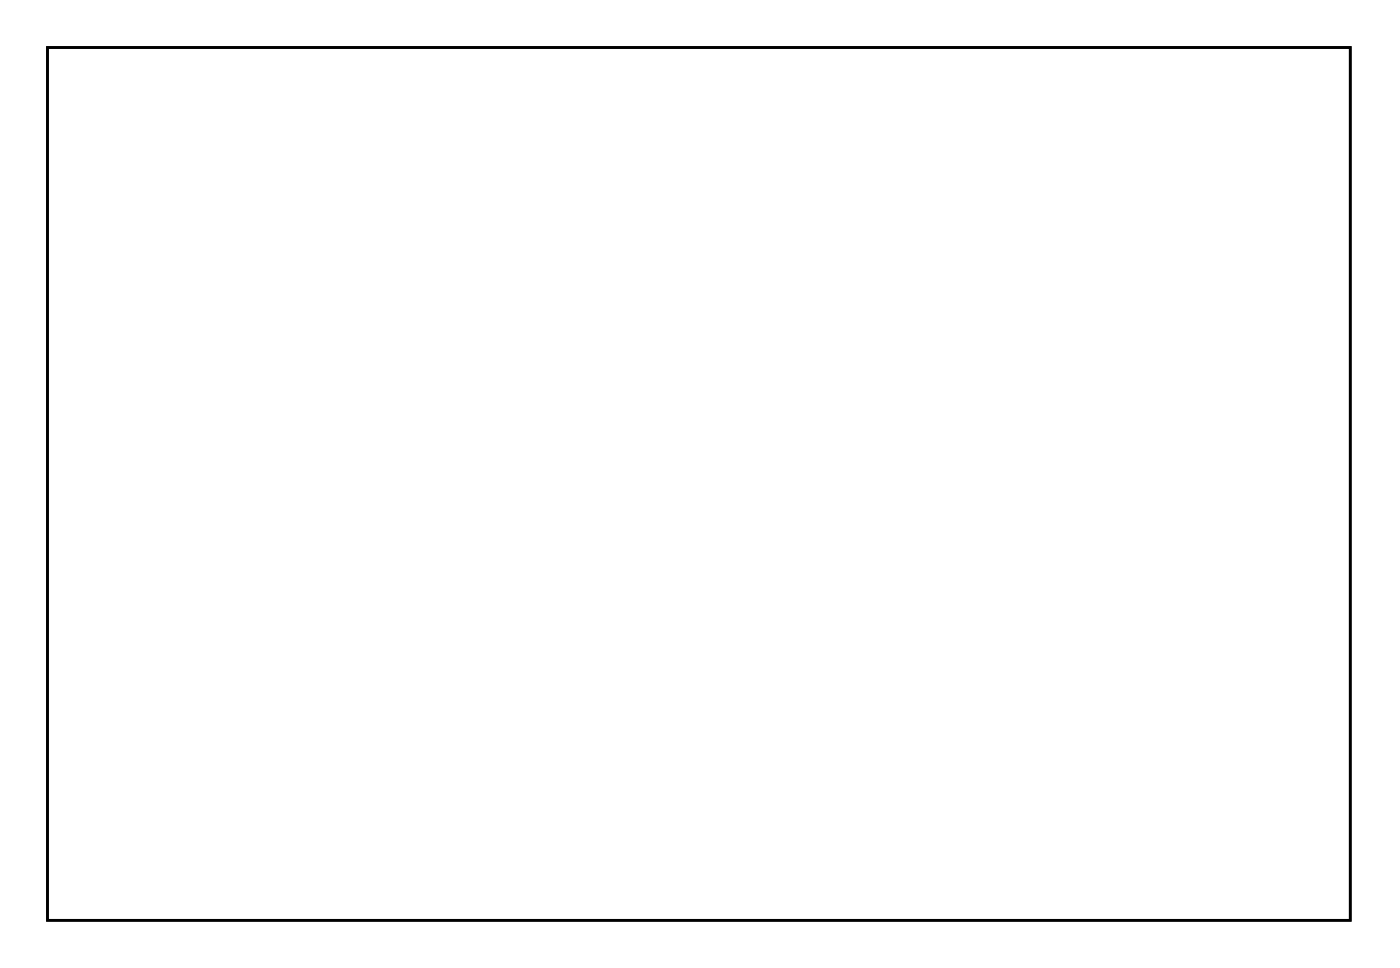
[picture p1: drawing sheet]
<svg xmlns="http://www.w3.org/2000/svg" width="107mm" height="74mm" viewBox="0 0 107 74" stroke-linecap="round" stroke-linejoin="round" font-family="sans-serif">
<path d="M3.6 3.6h99.8v66.8h-99.8z" fill="none" stroke="#000" stroke-width=".2"/>
<path d="M3.6 3.6h99.8v66.8h-99.8zM3.6 3.6v66.8h99.8v-66.8z" fill="#000"/>
<circle cx="87.6" cy="20.5" r=".45" fill="#fff"/>
<circle cx="87.6" cy="20.5" r=".45" fill="none" stroke="#fff" stroke-width=".58"/>
<circle cx="92.6" cy="20.5" r=".45" fill="#fff"/>
<circle cx="92.6" cy="20.5" r=".45" fill="none" stroke="#fff" stroke-width=".58"/>
<circle cx="97.8" cy="49.9" r=".45" fill="#fff"/>
<circle cx="97.8" cy="49.9" r=".45" fill="none" stroke="#fff" stroke-width=".58"/>
<circle cx="82.4" cy="49.9" r=".45" fill="#fff"/>
<circle cx="82.4" cy="49.9" r=".45" fill="none" stroke="#fff" stroke-width=".58"/>
<path d="M15.7 51.7h1.4v1.5h-1.4z" fill="#fff"/>
<path d="M15.7 51.7h1.4v1.5h-1.4z" fill="none" stroke="#fff" stroke-width=".69" stroke-linecap="butt"/>
<circle cx="16.4" cy="52.4" r=".72" fill="#fff"/>
<circle cx="16.4" cy="52.4" r=".72" fill="none" stroke="#fff" stroke-width=".69" stroke-linecap="butt"/>
<circle cx="18.9" cy="52.4" r=".72" fill="#fff"/>
<circle cx="18.9" cy="52.4" r=".72" fill="none" stroke="#fff" stroke-width=".69" stroke-linecap="butt"/>
<circle cx="21.5" cy="52.4" r=".72" fill="#fff"/>
<circle cx="21.5" cy="52.4" r=".72" fill="none" stroke="#fff" stroke-width=".69" stroke-linecap="butt"/>
<circle cx="24" cy="52.4" r=".72" fill="#fff"/>
<circle cx="24" cy="52.4" r=".72" fill="none" stroke="#fff" stroke-width=".69" stroke-linecap="butt"/>
<circle cx="26.6" cy="52.4" r=".72" fill="#fff"/>
<circle cx="26.6" cy="52.4" r=".72" fill="none" stroke="#fff" stroke-width=".69" stroke-linecap="butt"/>
<circle cx="29.1" cy="52.4" r=".72" fill="#fff"/>
<circle cx="29.1" cy="52.4" r=".72" fill="none" stroke="#fff" stroke-width=".69" stroke-linecap="butt"/>
<circle cx="64.6" cy="55" r=".67" fill="#fff"/>
<circle cx="64.6" cy="55" r=".67" fill="none" stroke="#fff" stroke-width=".57"/>
<circle cx="67.2" cy="55" r=".67" fill="#fff"/>
<circle cx="67.2" cy="55" r=".67" fill="none" stroke="#fff" stroke-width=".57"/>
<circle cx="69.7" cy="55" r=".67" fill="#fff"/>
<circle cx="69.7" cy="55" r=".67" fill="none" stroke="#fff" stroke-width=".57"/>
<circle cx="72.2" cy="55" r=".67" fill="#fff"/>
<circle cx="72.2" cy="55" r=".67" fill="none" stroke="#fff" stroke-width=".57"/>
<circle cx="74.8" cy="55" r=".67" fill="#fff"/>
<circle cx="74.8" cy="55" r=".67" fill="none" stroke="#fff" stroke-width=".57"/>
<circle cx="52.9" cy="6.7" r=".67" fill="#fff"/>
<circle cx="52.9" cy="6.7" r=".67" fill="none" stroke="#fff" stroke-width=".57"/>
<circle cx="50.4" cy="6.7" r=".67" fill="#fff"/>
<circle cx="50.4" cy="6.7" r=".67" fill="none" stroke="#fff" stroke-width=".57"/>
<circle cx="47.9" cy="6.7" r=".67" fill="#fff"/>
<circle cx="47.9" cy="6.7" r=".67" fill="none" stroke="#fff" stroke-width=".57"/>
<circle cx="45.3" cy="6.7" r=".67" fill="#fff"/>
<circle cx="45.3" cy="6.7" r=".67" fill="none" stroke="#fff" stroke-width=".57"/>
<circle cx="42.8" cy="6.7" r=".67" fill="#fff"/>
<circle cx="42.8" cy="6.7" r=".67" fill="none" stroke="#fff" stroke-width=".57"/>
<circle cx="40.2" cy="6.7" r=".67" fill="#fff"/>
<circle cx="40.2" cy="6.7" r=".67" fill="none" stroke="#fff" stroke-width=".57"/>
<circle cx="37.7" cy="6.7" r=".67" fill="#fff"/>
<circle cx="37.7" cy="6.7" r=".67" fill="none" stroke="#fff" stroke-width=".57"/>
<circle cx="35.2" cy="6.7" r=".67" fill="#fff"/>
<circle cx="35.2" cy="6.7" r=".67" fill="none" stroke="#fff" stroke-width=".57"/>
<circle cx="32.6" cy="6.7" r=".67" fill="#fff"/>
<circle cx="32.6" cy="6.7" r=".67" fill="none" stroke="#fff" stroke-width=".57"/>
<circle cx="30.1" cy="6.7" r=".67" fill="#fff"/>
<circle cx="30.1" cy="6.7" r=".67" fill="none" stroke="#fff" stroke-width=".57"/>
<circle cx="74.8" cy="6.7" r=".67" fill="#fff"/>
<circle cx="74.8" cy="6.7" r=".67" fill="none" stroke="#fff" stroke-width=".57"/>
<circle cx="72.2" cy="6.7" r=".67" fill="#fff"/>
<circle cx="72.2" cy="6.7" r=".67" fill="none" stroke="#fff" stroke-width=".57"/>
<circle cx="69.7" cy="6.7" r=".67" fill="#fff"/>
<circle cx="69.7" cy="6.7" r=".67" fill="none" stroke="#fff" stroke-width=".57"/>
<circle cx="67.2" cy="6.7" r=".67" fill="#fff"/>
<circle cx="67.2" cy="6.7" r=".67" fill="none" stroke="#fff" stroke-width=".57"/>
<circle cx="64.6" cy="6.7" r=".67" fill="#fff"/>
<circle cx="64.6" cy="6.7" r=".67" fill="none" stroke="#fff" stroke-width=".57"/>
<circle cx="62.1" cy="6.7" r=".67" fill="#fff"/>
<circle cx="62.1" cy="6.7" r=".67" fill="none" stroke="#fff" stroke-width=".57"/>
<circle cx="59.5" cy="6.7" r=".67" fill="#fff"/>
<circle cx="59.5" cy="6.7" r=".67" fill="none" stroke="#fff" stroke-width=".57"/>
<circle cx="57" cy="6.7" r=".67" fill="#fff"/>
<circle cx="57" cy="6.7" r=".67" fill="none" stroke="#fff" stroke-width=".57"/>
<circle cx="41.8" cy="55" r=".67" fill="#fff"/>
<circle cx="41.8" cy="55" r=".67" fill="none" stroke="#fff" stroke-width=".57"/>
<circle cx="39.2" cy="55" r=".67" fill="#fff"/>
<circle cx="39.2" cy="55" r=".67" fill="none" stroke="#fff" stroke-width=".57"/>
<circle cx="44.3" cy="55" r=".67" fill="#fff"/>
<circle cx="44.3" cy="55" r=".67" fill="none" stroke="#fff" stroke-width=".57"/>
<circle cx="46.8" cy="55" r=".67" fill="#fff"/>
<circle cx="46.8" cy="55" r=".67" fill="none" stroke="#fff" stroke-width=".57"/>
<circle cx="49.4" cy="55" r=".67" fill="#fff"/>
<circle cx="49.4" cy="55" r=".67" fill="none" stroke="#fff" stroke-width=".57"/>
<circle cx="51.9" cy="55" r=".67" fill="#fff"/>
<circle cx="51.9" cy="55" r=".67" fill="none" stroke="#fff" stroke-width=".57"/>
<circle cx="54.5" cy="55" r=".67" fill="#fff"/>
<circle cx="54.5" cy="55" r=".67" fill="none" stroke="#fff" stroke-width=".57"/>
<circle cx="57" cy="55" r=".67" fill="#fff"/>
<circle cx="57" cy="55" r=".67" fill="none" stroke="#fff" stroke-width=".57"/>
<circle cx="62.1" cy="55" r=".67" fill="#fff"/>
<circle cx="62.1" cy="55" r=".67" fill="none" stroke="#fff" stroke-width=".57"/>
<path d="M48.7 26.3h1.5v1.5h-1.5z" fill="#fff"/>
<path d="M48.7 26.3h1.5v1.5h-1.5z" fill="none" stroke="#fff" stroke-width=".76" stroke-linecap="butt"/>
<circle cx="49.4" cy="27" r=".76" fill="#fff"/>
<circle cx="49.4" cy="27" r=".76" fill="none" stroke="#fff" stroke-width=".76" stroke-linecap="butt"/>
<circle cx="54.4" cy="27" r=".76" fill="#fff"/>
<circle cx="54.4" cy="27" r=".76" fill="none" stroke="#fff" stroke-width=".76" stroke-linecap="butt"/>
<path d="M38.5 26.3h1.5v1.5h-1.5z" fill="#fff"/>
<path d="M38.5 26.3h1.5v1.5h-1.5z" fill="none" stroke="#fff" stroke-width=".76" stroke-linecap="butt"/>
<circle cx="39.3" cy="27" r=".76" fill="#fff"/>
<circle cx="39.3" cy="27" r=".76" fill="none" stroke="#fff" stroke-width=".76" stroke-linecap="butt"/>
<circle cx="44.3" cy="27" r=".76" fill="#fff"/>
<circle cx="44.3" cy="27" r=".76" fill="none" stroke="#fff" stroke-width=".76" stroke-linecap="butt"/>
<path d="M58.8 26.3h1.5v1.5h-1.5z" fill="#fff"/>
<path d="M58.8 26.3h1.5v1.5h-1.5z" fill="none" stroke="#fff" stroke-width=".76" stroke-linecap="butt"/>
<circle cx="59.6" cy="27" r=".76" fill="#fff"/>
<circle cx="59.6" cy="27" r=".76" fill="none" stroke="#fff" stroke-width=".76" stroke-linecap="butt"/>
<circle cx="64.6" cy="27" r=".76" fill="#fff"/>
<circle cx="64.6" cy="27" r=".76" fill="none" stroke="#fff" stroke-width=".76" stroke-linecap="butt"/>
<path d="M69 26.3h1.5v1.5h-1.5z" fill="#fff"/>
<path d="M69 26.3h1.5v1.5h-1.5z" fill="none" stroke="#fff" stroke-width=".76" stroke-linecap="butt"/>
<circle cx="69.7" cy="27" r=".76" fill="#fff"/>
<circle cx="69.7" cy="27" r=".76" fill="none" stroke="#fff" stroke-width=".76" stroke-linecap="butt"/>
<circle cx="74.7" cy="27" r=".76" fill="#fff"/>
<circle cx="74.7" cy="27" r=".76" fill="none" stroke="#fff" stroke-width=".76" stroke-linecap="butt"/>
<path d="M28.3 26.3h1.6v1.5h-1.6z" fill="#fff"/>
<path d="M28.3 26.3h1.6v1.5h-1.6z" fill="none" stroke="#fff" stroke-width=".76" stroke-linecap="butt"/>
<circle cx="29.1" cy="27" r=".76" fill="#fff"/>
<circle cx="29.1" cy="27" r=".76" fill="none" stroke="#fff" stroke-width=".76" stroke-linecap="butt"/>
<circle cx="34.1" cy="27" r=".76" fill="#fff"/>
<circle cx="34.1" cy="27" r=".76" fill="none" stroke="#fff" stroke-width=".76" stroke-linecap="butt"/>
<path d="M18.2 26.3h1.5v1.5h-1.5z" fill="#fff"/>
<path d="M18.2 26.3h1.5v1.5h-1.5z" fill="none" stroke="#fff" stroke-width=".76" stroke-linecap="butt"/>
<circle cx="18.9" cy="27" r=".76" fill="#fff"/>
<circle cx="18.9" cy="27" r=".76" fill="none" stroke="#fff" stroke-width=".76" stroke-linecap="butt"/>
<circle cx="23.9" cy="27" r=".76" fill="#fff"/>
<circle cx="23.9" cy="27" r=".76" fill="none" stroke="#fff" stroke-width=".76" stroke-linecap="butt"/>
<path d="M91.8 8.5h1.6v1.5h-1.6z" fill="#fff"/>
<path d="M91.8 8.5h1.6v1.5h-1.6z" fill="none" stroke="#fff" stroke-width=".76" stroke-linecap="butt"/>
<circle cx="92.6" cy="9.3" r=".76" fill="#fff"/>
<circle cx="92.6" cy="9.3" r=".76" fill="none" stroke="#fff" stroke-width=".76" stroke-linecap="butt"/>
<circle cx="87.6" cy="9.3" r=".76" fill="#fff"/>
<circle cx="87.6" cy="9.3" r=".76" fill="none" stroke="#fff" stroke-width=".76" stroke-linecap="butt"/>
<circle cx="62.1" cy="14.3" r=".7" fill="#fff"/>
<circle cx="62.1" cy="14.3" r=".7" fill="none" stroke="#fff" stroke-width=".76" stroke-linecap="butt"/>
<circle cx="34.2" cy="11.8" r=".7" fill="#fff"/>
<circle cx="34.2" cy="11.8" r=".7" fill="none" stroke="#fff" stroke-width=".76" stroke-linecap="butt"/>
<circle cx="24" cy="11.8" r=".7" fill="#fff"/>
<circle cx="24" cy="11.8" r=".7" fill="none" stroke="#fff" stroke-width=".76" stroke-linecap="butt"/>
<circle cx="18.9" cy="11.8" r=".7" fill="#fff"/>
<circle cx="18.9" cy="11.8" r=".7" fill="none" stroke="#fff" stroke-width=".76" stroke-linecap="butt"/>
<circle cx="69.7" cy="11.8" r=".7" fill="#fff"/>
<circle cx="69.7" cy="11.8" r=".7" fill="none" stroke="#fff" stroke-width=".76" stroke-linecap="butt"/>
<circle cx="67.2" cy="14.3" r=".7" fill="#fff"/>
<circle cx="67.2" cy="14.3" r=".7" fill="none" stroke="#fff" stroke-width=".76" stroke-linecap="butt"/>
<circle cx="64.7" cy="14.3" r=".7" fill="#fff"/>
<circle cx="64.7" cy="14.3" r=".7" fill="none" stroke="#fff" stroke-width=".76" stroke-linecap="butt"/>
<circle cx="44.3" cy="11.8" r=".7" fill="#fff"/>
<circle cx="44.3" cy="11.8" r=".7" fill="none" stroke="#fff" stroke-width=".76" stroke-linecap="butt"/>
<circle cx="97.7" cy="55" r=".7" fill="#fff"/>
<circle cx="97.7" cy="55" r=".7" fill="none" stroke="#fff" stroke-width=".76" stroke-linecap="butt"/>
<circle cx="82.4" cy="55" r=".7" fill="#fff"/>
<circle cx="82.4" cy="55" r=".7" fill="none" stroke="#fff" stroke-width=".76" stroke-linecap="butt"/>
<circle cx="11.3" cy="65.1" r="1.6" fill="#fff"/>
<circle cx="11.3" cy="65.1" r="1.6" fill="none" stroke="#fff" stroke-width=".25"/>
<circle cx="34.2" cy="65.1" r="1.6" fill="#fff"/>
<circle cx="34.2" cy="65.1" r="1.6" fill="none" stroke="#fff" stroke-width=".25"/>
<circle cx="6.2" cy="67.7" r="1.6" fill="#fff"/>
<circle cx="6.2" cy="67.7" r="1.6" fill="none" stroke="#fff" stroke-width=".25"/>
<circle cx="6.2" cy="6.7" r="1.6" fill="#fff"/>
<circle cx="6.2" cy="6.7" r="1.6" fill="none" stroke="#fff" stroke-width=".25"/>
<circle cx="100.2" cy="67.7" r="1.6" fill="#fff"/>
<circle cx="100.2" cy="67.7" r="1.6" fill="none" stroke="#fff" stroke-width=".25"/>
<circle cx="100.2" cy="6.7" r="1.6" fill="#fff"/>
<circle cx="100.2" cy="6.7" r="1.6" fill="none" stroke="#fff" stroke-width=".25"/>
</svg>
